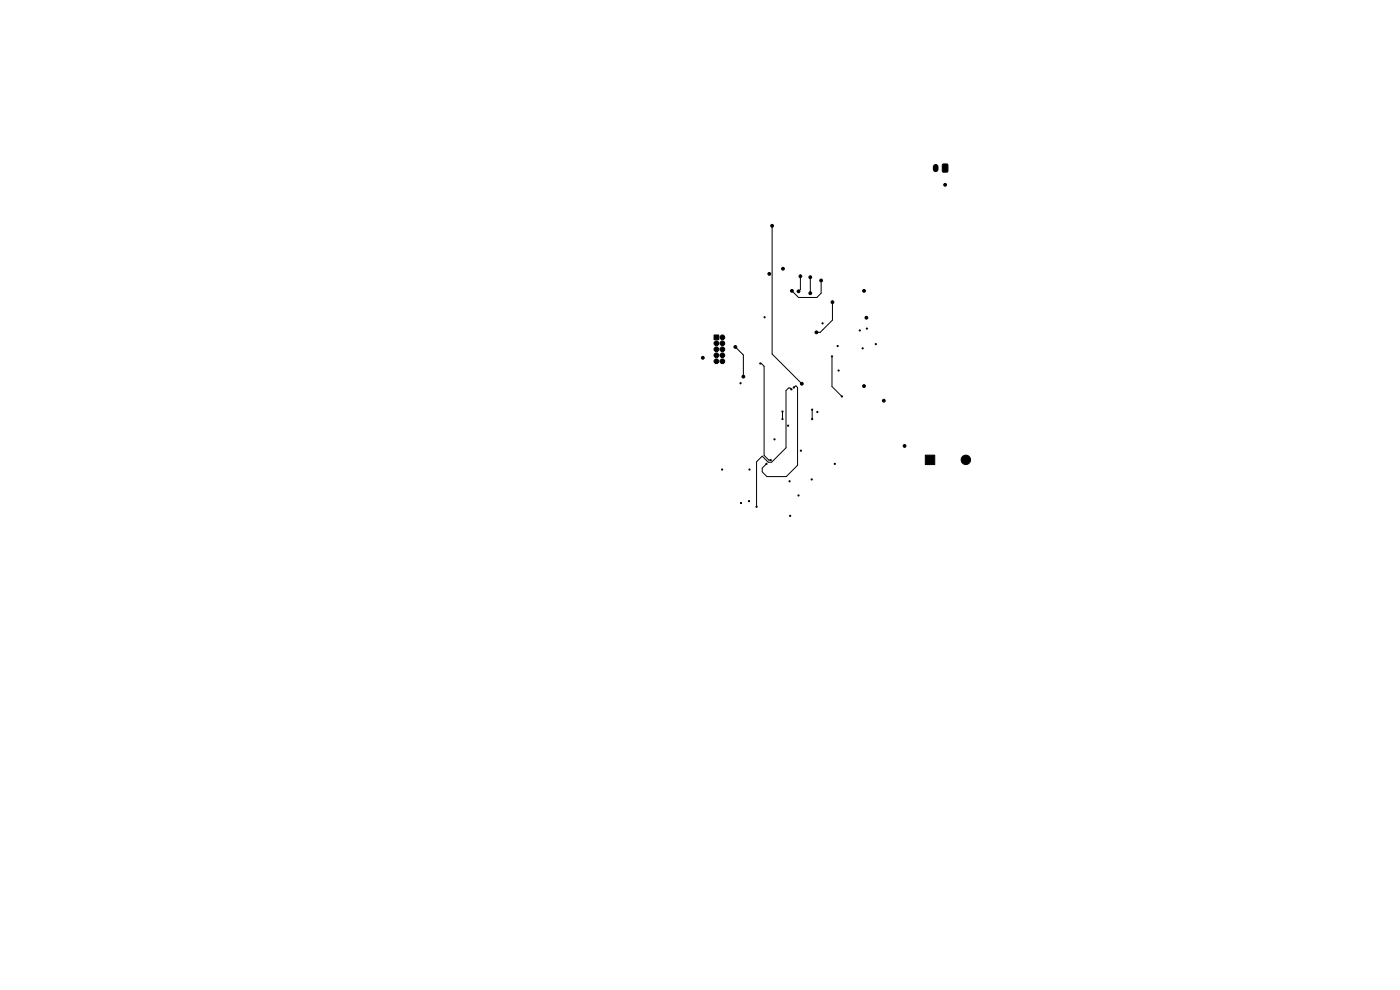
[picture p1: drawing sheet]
<svg xmlns="http://www.w3.org/2000/svg" width="297mm" height="210mm" viewBox="0 0 297 210" stroke-linecap="round" stroke-linejoin="round" font-family="sans-serif">
<g fill="#000" stroke="#000" stroke-width=".21">
<path d="M200 34.8h.9l.2 .1v1.4l-.2 .2h-.8l-.2-.1zM151.5 71.1h1v1h-1zM196.3 96.6h2v2h-2z"/>
<circle cx="200.5" cy="39.2" r=".3"/>
<circle cx="163.2" cy="58.1" r=".3"/>
<circle cx="163.8" cy="47.9" r=".3"/>
<circle cx="166.1" cy="57" r=".3"/>
<circle cx="169.8" cy="58.6" r=".3"/>
<circle cx="171.9" cy="58.8" r=".3"/>
<circle cx="174.2" cy="59.5" r=".3"/>
<circle cx="149.1" cy="75.9" r=".3"/>
<circle cx="152" cy="72.8" r=".5"/>
<circle cx="152" cy="75.4" r=".5"/>
<circle cx="152" cy="74.1" r=".5"/>
<circle cx="152" cy="76.6" r=".5"/>
<circle cx="153.2" cy="75.4" r=".5"/>
<circle cx="153.2" cy="72.8" r=".5"/>
<circle cx="153.2" cy="74.1" r=".5"/>
<circle cx="153.2" cy="71.6" r=".5"/>
<circle cx="153.2" cy="76.6" r=".5"/>
<circle cx="156" cy="73.6" r=".3"/>
<circle cx="157.7" cy="79.9" r=".3"/>
<circle cx="161.3" cy="77.1" r=".12"/>
<circle cx="162.2" cy="67.3" r=".12"/>
<circle cx="168" cy="61.7" r=".3"/>
<circle cx="169.4" cy="61.8" r=".3"/>
<circle cx="171.9" cy="62.2" r=".3"/>
<circle cx="173.2" cy="70.5" r=".3"/>
<circle cx="174.5" cy="68.6" r=".12"/>
<circle cx="176.5" cy="75.6" r=".12"/>
<circle cx="176.6" cy="64.1" r=".3"/>
<circle cx="177.7" cy="73.4" r=".13"/>
<circle cx="177.9" cy="78.6" r=".12"/>
<circle cx="182.4" cy="70.1" r=".12"/>
<circle cx="183" cy="73.9" r=".12"/>
<circle cx="183.3" cy="61.7" r=".3"/>
<circle cx="183.8" cy="67.4" r=".3"/>
<circle cx="183.9" cy="69.7" r=".12"/>
<circle cx="185.8" cy="73" r=".13"/>
<circle cx="153.2" cy="99.6" r=".13"/>
<circle cx="157.1" cy="81.3" r=".12"/>
<circle cx="159" cy="99.6" r=".12"/>
<circle cx="162.6" cy="98.4" r=".13"/>
<circle cx="163.5" cy="97.6" r=".12"/>
<circle cx="164.3" cy="93.2" r=".13"/>
<circle cx="166" cy="87.3" r=".12"/>
<circle cx="166" cy="88.9" r=".12"/>
<circle cx="167.2" cy="90.3" r=".12"/>
<circle cx="167.9" cy="82.6" r=".13"/>
<circle cx="168.4" cy="82.2" r=".12"/>
<circle cx="169.9" cy="95.6" r=".12"/>
<circle cx="170.1" cy="81.4" r=".3"/>
<circle cx="172.3" cy="88.9" r=".13"/>
<circle cx="172.3" cy="86.9" r=".13"/>
<circle cx="173.4" cy="87.4" r=".13"/>
<circle cx="177.1" cy="98.4" r=".13"/>
<circle cx="178.6" cy="84.1" r=".13"/>
<circle cx="183.3" cy="81.9" r=".3"/>
<circle cx="187.5" cy="85" r=".3"/>
<circle cx="191.9" cy="94.6" r=".3"/>
<circle cx="204.9" cy="97.5" r="1"/>
<circle cx="157.2" cy="106.7" r=".12"/>
<circle cx="158.9" cy="106.3" r=".13"/>
<circle cx="160.5" cy="107.5" r=".12"/>
<circle cx="167.5" cy="102.1" r=".12"/>
<circle cx="167.6" cy="109.4" r=".12"/>
<circle cx="169.4" cy="105.1" r=".13"/>
<circle cx="172.2" cy="101.7" r=".12"/>
</g>
<path d="M198.5 35.4v.5" fill="none" stroke="#000" stroke-width="1.2"/>
<path d="M163.8 47.9v27.2l6.3 6.3M169.8 58.6v2.8l-.4 .4M171.9 58.8v3.4M174.2 59.5v2.7l-.9 .9h-3.9l-1.4-1.4M156 73.6l1.7 1.7v4.6M161.3 77.1h.2l.6 .6v18.9l1 1h.4M176.5 75.6v6.4l2.1 2.1M176.6 64.1v3.8l-2.6 2.6h-.8M166 87.3v1.6M167.9 82.6l-.3-.3h-.3l-.6 .6v12.1l-3 3.1h-.7l-1.3-1.3-1.2 1.2v9.5M168.4 82.2l.3-.3 .5 .3v16.5l-2.4 2.4h-4.1l-1-1v-.8l.9-.9M172.3 86.9v2" fill="none" stroke="#000" stroke-width=".21"/>
</svg>
